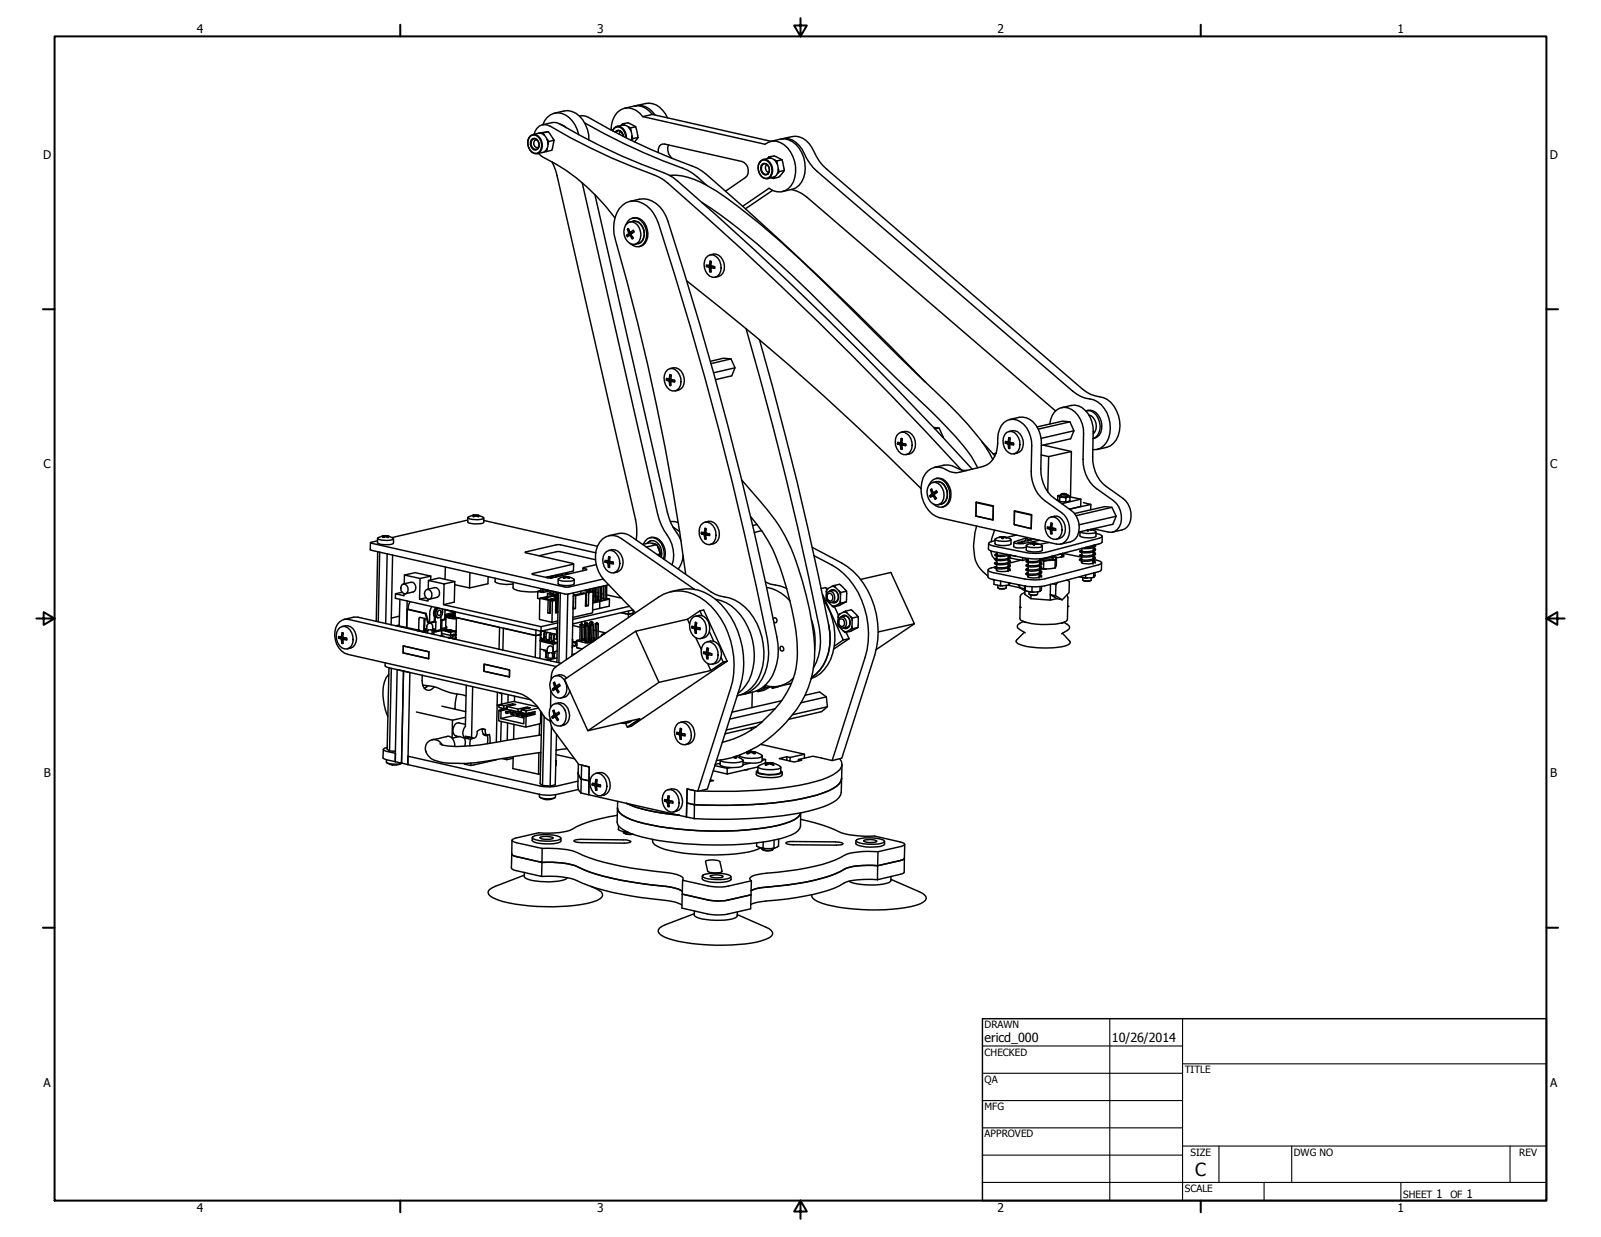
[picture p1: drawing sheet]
<svg xmlns="http://www.w3.org/2000/svg" width="559mm" height="432mm" viewBox="0 0 559 432" stroke-linecap="round" stroke-linejoin="round" font-family="sans-serif">
<defs><g id="words">
<text font-size="6.3" x="417.2" y="410.6">C</text>
<g font-size="4.4">
<text x="343.7" y="363.7">ericd_000</text>
<text x="388.1" y="363.7">10/26/2014</text>
</g>
<g font-size="4.2">
<text x="68.7" y="11.7">4</text>
<text x="208.4" y="11.7">3</text>
<text x="348.1" y="11.7">2</text>
<text x="487.8" y="11.7">1</text>
<text x="15.1" y="55.5">D</text>
<text x="540.9" y="55.5">D</text>
<text x="15.2" y="163.4">C</text>
<text x="541" y="163.4">C</text>
<text x="15.3" y="271.4">B</text>
<text x="541.1" y="271.4">B</text>
<text x="15.2" y="379.3">A</text>
<text x="541" y="379.3">A</text>
<text x="501.3" y="418.3">1</text>
<text x="511.8" y="418.3">1</text>
<text x="68.7" y="423.2">4</text>
<text x="208.4" y="423.2">3</text>
<text x="348.1" y="423.2">2</text>
<text x="487.8" y="423.2">1</text>
</g>
<g font-size="3.5">
<text x="343.7" y="358.9">DRAWN</text>
<text x="343.7" y="368.5">CHECKED</text>
<text x="413.5" y="374.6">TITLE</text>
<text x="343.7" y="378">QA</text>
<text x="343.7" y="387.5">MFG</text>
<text x="343.7" y="397.1">APPROVED</text>
<text x="415.5" y="403.4">SIZE</text>
<text x="451.6" y="403.4">DWG NO</text>
<text x="530.3" y="403.4">REV</text>
<text x="413.5" y="416.1">SCALE</text>
<text x="489.7" y="418.3">SHEET</text>
<text x="506.2" y="418.3">OF</text>
</g>
</g></defs>
<!-- layer: Visible (ANSI) -->
<g fill="none" stroke="#000" stroke-width=".51">
<path d="M193.5 39.5l3.4-.8a7.1 7.1 0 0 1 7.4 4.8l1.2 3.6v1.9M218 37.8l3.4-.8a6.2 6.2 0 0 1 6.3 2.9M221.7 37a6.5 6.5 0 0 1 7 3.1M222 36.9a7.7 7.7 0 0 1 8.2 .5l2 2.3 .8 1.4M227.7 39.9l41.5 9.4M227.7 39.9l-3.4 .8M185.2 47.4a2.83 2.83 0 0 1 3.8 3.1 2.25 2.25 0 0 1-1.2 2.8 2.25 2.25 0 0 1-2.9-1 3.9 3.9 0 0 1 .3-4.9zM185.2 47.3a2.8 2.8 0 0 1 4 2.7 2.56 2.56 0 0 1-.3 2.7 2.56 2.56 0 0 1-2.6 .8 4.1 4.1 0 0 1-1.1-6.2zM185.4 48.8l.5-.4a2.11 2.11 0 0 1 2.2 1.5 2.11 2.11 0 0 1-1.1 2.5 2.37 2.37 0 0 1-1.6-3.6zM185.7 48.9l.5-.4a1.97 1.97 0 0 1 1.9 1.4 1.97 1.97 0 0 1-.8 2.2 2.05 2.05 0 0 1-1.6-3.2zM186 47l2-.5a3.6 3.6 0 0 1 3.2 2.8 3.6 3.6 0 0 1-1.7 3.9l-2 .5M186.4 46.9a3.7 3.7 0 0 1 5.6-2.9 222.2 222.2 0 0 0 37.9 17.8l1.7 .9a1228.5 1228.5 0 0 1 104 101.4"/>
<path d="M187.5 48.9l-.5-.1a1.46 1.46 0 0 0-.7 1.6 1.46 1.46 0 0 0 1.3 1.2l.5-.4M188 53.5l.8 .9a69.6 69.6 0 0 1 25.8 21.7M188.7 46.5h.2M188.9 46.5l1 .5M189.3 43.6a6.7 6.7 0 0 1 6-.4 222.2 222.2 0 0 0 38 17.8l1.6 1a1236.6 1236.6 0 0 1 104.5 101.8M189.5 43.5a5.4 5.4 0 0 1 9.1-2.5 11 11 0 0 1 3.4 6M189.5 46.4l.4 .6M189.5 46.4l-.6 .1M189.9 47l.1 .2M190.1 53h-.1M190.8 52.9l-.7 .1M190.9 52.1l-.8 .9"/>
<path d="M190.9 52.1l-.1 .8M190.9 51.9v.2M190.9 48.6l.2 .2M191.1 48.8l.2 1.4M191.1 48.8l.4 .6M191.3 50.2v.2M191.3 46l2.1 3M191.3 46l-1.8 .4M191.3 46l-3.1 .5M191.5 49.4l-.2 .8M192.7 56.5l1.7 4.8 27.4 120a20.8 20.8 0 0 1 .3 7.2M193.4 49l-1.9 .4"/>
<path d="M193.4 49l-.8 3.5-1.8 .4M195.5 43.4l1.5 .6 .6 .6M202.3 40.6a3.5 3.5 0 0 1 3.1 .4 227.6 227.6 0 0 0 37.9 17.7l1.7 1a1127.2 1127.2 0 0 1 78.1 73.8M204.1 42.9a227.9 227.9 0 0 0 35.9 16.5l3.3 2.3 3.4 3M214.7 46.1a1.42 1.42 0 0 1 1.5-.6 1.42 1.42 0 0 1 1.1 1.2l.2 .9a1.49 1.49 0 0 0-.8-1.8 1.49 1.49 0 0 0-1.8 .4M215.3 44.1l2-.4a3.7 3.7 0 0 1 3 5.3l.1-.1M216.7 45.9l-.4 .3-.2 .7M216.9 43.8h.1M217.3 43.2a4.5 4.5 0 0 1 4.6 1.1M217.3 43.2l.5 .4M217.3 43.2l-.4 .6M217.8 43.6l-.9 .2"/>
<path d="M217.8 43.6h.2M218.4 48a3.1 3.1 0 0 0-3.5-3.6l-1.1 1.3a2.11 2.11 0 0 1 1.8-1.6 2.11 2.11 0 0 1 2.1 1.1l.9 1.9v1M219.3 44.3l.2 .1M219.5 44.4l.7 1.1M219.5 44.4l.6 .2M220.1 44.6l.1 .9M220.2 45.5v.2M220.6 47.4l.3 1M220.7 47.6l-.3 1.3M220.9 48.4l-.5 .5M221.9 44.3l.8 3.7M221.9 44.3l-1.8 .3"/>
<path d="M222.7 48l-1.2 1.5M222.7 48l-1.8 .4M224.3 40.7l42.7 9.7a5.5 5.5 0 0 1 7.9 1.2 11.2 11.2 0 0 1 1.2 13.2 5.2 5.2 0 0 1-7.7 .9l-9.2 6.3M224.3 40.7a5.8 5.8 0 0 0-8.8-1.5 8.9 8.9 0 0 0-2.2 6.2M229.7 53.3a2.26 2.26 0 0 1 2.3-3l27 6.1a3.4 3.4 0 0 1 1.2 5.6l-7 4.7M233.4 50.5a4.3 4.3 0 0 0 1.2 4.8M265.3 56.5a1.91 1.91 0 0 1 3.1 .1 3.7 3.7 0 0 1-.3 5.5 3.1 3.1 0 0 1-3.5-3.7l.2-1.1zM265.6 56.1a2.4 2.4 0 0 1 3.7 1.6 3.2 3.2 0 0 1-1.8 4.7 3.9 3.9 0 0 1-1.9-6.3zM266.1 57.5l.5-.3a1.95 1.95 0 0 1 1.9 1.4 1.95 1.95 0 0 1-.8 2.2 2.02 2.02 0 0 1-1.8-1.1 2.02 2.02 0 0 1 .2-2.2zM266.1 57.2a1.99 1.99 0 0 1 2.1 .6 1.99 1.99 0 0 1 .3 2.2 1.28 1.28 0 0 1-2.1 .8 2.5 2.5 0 0 1-.3-3.6zM266.4 55.7l2-.5a3.6 3.6 0 0 1 2.9 5.4l-.9 1.1-2.5 .7M267.8 57.5a1.5 1.5 0 0 0-.6 1.5 1.5 1.5 0 0 0 1.2 1.1"/>
<path d="M267.8 55.3h.1M268.4 54.8a4.6 4.6 0 0 1 4.5 1M268.4 54.8l.5 .3M268.4 54.8l-.5 .5M268.9 55.1l-1 .2M268.9 55.1l.1 .1M269 49.3l3.4-.7a7.2 7.2 0 0 1 7.4 4.7 10.7 10.7 0 0 1-1 11.5l-1.1 .9-4.7 1.2M270.3 55.8l.2 .1M270.5 55.9l.7 1.1M270.5 55.9l.6 .3M271.1 56.2l.1 .8M271.2 57l.1 .2"/>
<path d="M271.7 58.9l.2 1M271.7 59.2l-.2 1.3M271.9 59.9l-.4 .6M272.7 48.5a6.5 6.5 0 0 1 7.3 3.6 21.4 21.4 0 0 0 5.2 7.7l89.3 76.8a12.5 12.5 0 0 0 7.3 3 10.9 10.9 0 0 1 4.4 14.8 4.9 4.9 0 0 1-4.8 2.6M272.9 55.8l.8 3.7M272.9 55.8l-1.8 .4M273 48.5a7.7 7.7 0 0 1 8.3 .5 14.9 14.9 0 0 1 3.7 5.7l1 1.6 2.5 2.8 89.3 76.7a12.5 12.5 0 0 0 7.3 3 10.2 10.2 0 0 1 5.8 9.9 7.7 7.7 0 0 1-8 8.2M273.7 59.5a4.5 4.5 0 0 1-3.7 2.8M273.7 59.5l-1.8 .4M203.2 63.8l26.4 115.7a24.5 24.5 0 0 0 4.2 8.8 11.7 11.7 0 0 1 .8 8.9M207.6 67.9l25.3 110.9a20.3 20.3 0 0 0 4.1 8.5l.7 1.4M218.5 78.4a3.2 3.2 0 0 1 2.8-2.4 3.2 3.2 0 0 1 3.2 1.9 5.8 5.8 0 0 1-.6 7.8 3.1 3.1 0 0 1-3.9-.6"/>
<path d="M219 77.9a3.1 3.1 0 0 1 4.5 2.8 3.1 3.1 0 0 1-2.8 4.6 4.5 4.5 0 0 1-1.7-7.4zM219.8 77.5a3.5 3.5 0 0 1 4.9 3 3.5 3.5 0 0 1-3.1 4.8M219.9 70.3a8.9 8.9 0 0 1 9.1 .8 12.2 12.2 0 0 1 4.1 6.1 1286.5 1286.5 0 0 1 38.4 147.5 16.8 16.8 0 0 1-5.7 15.5l-1.6 .9-5 1.3M220.8 76.1a3.9 3.9 0 0 1 4.8 2.8 5.5 5.5 0 0 1-1.2 6.7l-1.3 .5M221 77.2a4.1 4.1 0 0 1 3.7 5.7l-.4 1-.7 .7-.8 .4M233.7 61.2a22.6 22.6 0 0 1 12.6 3.3 124 124 0 0 1 18.7 13.5 423 423 0 0 1 28.1 25.9l27.4 27.1a178.8 178.8 0 0 1 22 22.8l4 6.6M245 70.7l6.5 4.4a275.9 275.9 0 0 1 31.1 26.9l24 23.9 21.2 20.5a70.2 70.2 0 0 1 12.4 14.9l1 2M269.6 66.5l-9.4 6.4M270.3 61.8l-.9 .2 .6 .3M270.3 61.8l-.3 .5M270.4 61.7l-.1 .1M271.5 60.5l-.2 .1"/>
<path d="M276.3 66.2l3.5 1.3 1.7 1.2 86.9 74.7M219 80l.3-.2 .6 1.4 1.1-.8 .3 .6-1.1 .7 .8 1.4-.3 .3-.9-1.4-.9 .7-.2-.5 .8-.7zM219 80l.5 .3M219.9 81.2h1M220.2 81.9l-.4 .1M220.4 81.6l-1.7 .6M220.8 81.3l-1.3 .2M220.9 82.9l-.2 .5M221 80.4l.3 .6M222.9 85h.1M239.7 98a873.4 873.4 0 0 1 81.8 72.6M246.4 90a2.71 2.71 0 0 1 2.7-1 2.71 2.71 0 0 1 2.1 2.1 3.9 3.9 0 0 1-1.6 5.7 4.1 4.1 0 0 1-3.7-5.7z"/>
<path d="M247.6 92.7h.5M247.8 89a3.5 3.5 0 0 1 4.9 2.9 3.5 3.5 0 0 1-3.1 4.9M247.8 91.1l.5 .1-.2 1.6 1.3 .3v.6l-1.3-.2 .1 1.5-.5-.1-.1-1.6-1-.3v-.5l1 .2zM247.8 91.1l.4 .4M248.1 94.4l-.4 .5M248.3 92.8l-1.7 .2M248.8 93l-1.2 .3M249 93l-.9 .5M249.4 93.1v.6M260.4 114.7a1289.2 1289.2 0 0 1 25.5 104.2 20 20 0 0 1-2 14.3M265.1 118.7a1186.5 1186.5 0 0 1 24.5 102 16.4 16.4 0 0 1-6.3 15.8M233 129a2.75 2.75 0 0 1 4.2 1.8 3.9 3.9 0 0 1-1.6 5.7 4 4 0 0 1-3.8-4.6l.2-1.2z"/>
<path d="M233.6 132.4h.5M233.8 130.8l.5 .1-.2 1.6 1.4 .2v.6l-1.4-.1 .1 1.4h-.5l-.1-1.6-1-.3v-.6l1 .3zM233.8 130.8l.5 .4M233.9 128.7a3.5 3.5 0 0 1 4.8 2.9 3.4 3.4 0 0 1-3.1 4.9M234.1 134l-.4 .6M234.3 132.5l-1.7 .2M234.8 132.7l-1.2 .3M234.9 132.7l-.8 .5M235.5 132.7v.6M248 126.1l4.6-1.1 2.5 .3 1.4 3.1-1.1 2.8-5.7 1.3M255.1 125.3l-6.9 1.6M256.5 128.4l-7.4 1.7"/>
<path d="M313.1 152a2.7 2.7 0 0 1 2.7-1.1 2.7 2.7 0 0 1 2.1 2.1 4.7 4.7 0 0 1-.8 5.4 2.84 2.84 0 0 1-4.1-1.9 5.1 5.1 0 0 1 .1-4.5zM314.3 154.6h.5M314.5 150.9a3.5 3.5 0 0 1 4.9 3 3.5 3.5 0 0 1-3.1 4.8M314.5 153l.5 .2-.2 1.5 1.4 .3-.1 .6-1.3-.2 .1 1.5-.4-.1-.2-1.5-1.1-.4 .1-.5 1 .2zM314.5 153l.4 .4M314.8 156.3l-.3 .5M315 154.7l-1.8 .2M315.5 154.9l-1.2 .4M315.7 154.9l-.9 .5M316.1 155v.6M325.9 149.2l1.9 .2 1.3 3.3M327.8 149.4l-1.5 .3"/>
<path d="M329 152.5h.2M342.7 154.2l4.6 4.9M347.6 158.2h.1M347.6 158.2l-1 .2M351.3 150.9a2.84 2.84 0 0 1 4.2 1.9 3.9 3.9 0 0 1-1.6 5.6 4 4 0 0 1-3.8-4.5l.2-1.2zM351.9 154.3h.5M352.1 152.8h.5l-.2 1.6 1.4 .3v.6l-1.4-.2 .1 1.5-.5-.1-.1-1.5-1-.3v-.6l1 .2zM352.1 152.8l.5 .4M352.2 150.6a3.5 3.5 0 0 1 4.9 3 3.5 3.5 0 0 1-3.2 4.8M352.4 146.4a7.1 7.1 0 0 1 8.2 .9 10 10 0 0 1 2.9 7.5l-.2 8.9a12.6 12.6 0 0 0 4.7 10.2l5.9 4.3a7.3 7.3 0 0 1 1.5 9.8l-1.8 1.2-3.4 .7M352.4 156l-.4 .5M352.6 154.5l-1.7 .2"/>
<path d="M353.1 154.6l-1.2 .4M353.3 154.6l-.9 .5M353.8 154.7v.6M361.9 149l9-2 2.5 .3 1.4 3.1-1.1 2.8-10.2 2.3M363.4 158.8l2.6 .6M364.2 155.4l9.8 2.2M365.3 155.1l-.2 .5M366 159.4l8-1.8-.4 15.9h-.2M366 159.4l-.3 12.3M366.4 148a5.5 5.5 0 0 1 6.3-5.6 8.9 8.9 0 0 1 5.5 9l-.2 8.9a12.6 12.6 0 0 0 4.7 10.3l5.9 4.2a7.3 7.3 0 0 1 1.4 10l-1 .7-1 .3-6.4-1.2M370.5 142.3l3.3-.8a6.3 6.3 0 0 1 6.8 4.3l.9 3.2-.1 10.5a12.6 12.6 0 0 0 4.7 10.3l5.9 4.2a7.3 7.3 0 0 1 1.5 9.8l-.8 .8-1 .4-3.4 .7M373.4 147.3l-11 2.5"/>
<path d="M374.8 150.4l-11.5 2.6M379.2 143.4a3.9 3.9 0 0 1 4.8 2.6 5.3 5.3 0 0 1-1.2 6.6l-1.3 .5a4.9 4.9 0 0 0 1.8-7.1 3.9 3.9 0 0 0-4.3-2.6M380 144.8a4.1 4.1 0 0 1 1.6 6.6M164.9 179.9h1.9l.3 .1h-.7l.8 .3-.3 .1-.8-.4-.7 .3h-.4l.7-.3zM165.2 179.8v.1M165.7 180l.1 .1M166.1 179.8v.2M166.4 180v.1M166.8 179.9h-1.8l-1.6 .6M166.8 179.9l1.9 .7M259 167.6a117.6 117.6 0 0 1 14 17.7 80.3 80.3 0 0 1 8.4 22.5 64.7 64.7 0 0 1 2.6 24.4 34.5 34.5 0 0 1-9.7 20 38.5 38.5 0 0 1-24.2 13.3M323.9 164.3a5.7 5.7 0 0 1 7.5 .3l2.4 .4 9.4-2.2a7.7 7.7 0 0 0 5-8 8 8 0 0 1 3.2-8 5.5 5.5 0 0 1 6.9 2.6 11.6 11.6 0 0 1 1.8 6.2l-.2 8.9a12.8 12.8 0 0 0 4.7 10.3l5.9 4.1a7.3 7.3 0 0 1 1.4 10.1l-.9 .7-1.1 .3-1.2-.1-40.7-9.2a10.4 10.4 0 0 1-6.2-12.4l.4-1.5z"/>
<path d="M324.3 169.3a3.2 3.2 0 0 1 2.8-2.3 3.2 3.2 0 0 1 3.2 1.8 5.8 5.8 0 0 1-.6 7.9 3 3 0 0 1-3.8-.7M324.8 168.8a2.78 2.78 0 0 1 4.1 1.7 3.9 3.9 0 0 1-1.5 5.7 4 4 0 0 1-3.9-4.5l.6-2.2zM324.8 170.9l.4-.3 .5 1.4 1.1-.7 .3 .5-1.2 .9 .9 1.3-.3 .3-.9-1.3-.8 .6-.3-.5 .7-.8zM324.8 170.9l.5 .3M325.6 168.4a3.5 3.5 0 0 1 4.9 3 3.5 3.5 0 0 1-3.1 4.8M325.7 172l1 .1M326 172.7l-.4 .3M326.1 163.1a8.7 8.7 0 0 1 8.8 .7l1.3 .4h1.3M326.2 172.5l-1.7 .6M326.6 167.1a3.9 3.9 0 0 1 4.7 2.8 5.5 5.5 0 0 1-1.1 6.6l-1.3 .5M326.6 172.2l-1.4 .1M326.6 173.7l-.1 .6"/>
<path d="M326.8 171.3l.3 .6M326.9 168.1h-.1a3.9 3.9 0 0 1 3.9 4.5 3.2 3.2 0 0 1-2.1 3.4M328.7 175.9h.1M340.7 175.5l6 1.3-.1 4.7-6-1.4zM340.7 175.3l6 1.3-.1 4.9-6-1.4zM354.1 178.3l5.9 1.3-.1 4.9-5.9-1.4zM354.1 178.5l5.9 1.3-.1 4.7-5.9-1.4zM369.2 174.5l-.4 .1M369.2 173.1v1.5l.7 .5M369.2 173.1h.1M369.3 173.1l.5 .3M369.4 173l-.2 .1"/>
<path d="M369.4 173l-.1 .1M369.8 173.4l.1 .1M369.8 173.4l.5 .1M369.9 173.5h.4M369.9 173.5v1.6M370.3 173.5l1.4 .2M370.3 173v.3l1 .2 1.1-.1 .2-.2-.2-.2M370.3 172.6v.7M370.3 172.8l-.9 .2M370.7 172.4l1.3 .1zM370.8 172.3l-.5 .3 1.3 .2 .8-.1-.4-.4M371.7 173.7h.3"/>
<path d="M372 173.7v1.5M372.3 173.6l-.3 .1M372.3 173.6l-.6 .1M372.4 172.6v.8M372.4 172.8h.1M372.4 172.8l.5 .1M372.9 172.9l.4 .3M373.2 173.4l-.9 .2M373.3 173.2l.1 .2M373.3 173.2l-.1 .2M373.4 173.4v1.4a5.1 5.1 0 0 1-3.5 .3M373.4 173.4h-.2"/>
<path d="M373.6 173.5l3.7 .7-.1 2.6-3.9 .9 7.4-1.6-2.6-.6M375 179.3l10.6-2.5 2.5 .3 1.5 3.1-1.2 2.8-11.9 2.7M377.3 174.2l-6.7 1.6M380.7 176.1v1.8M388.1 177.1l-12.6 2.9M129.3 189.4l-.1 2.5 .4 .2 67.5 15.2h1.4l14-3.1M131.8 188.8l-2.3 .5-.2 .2 67.9 15.4h1.4l12-2.8M131.8 188v1.4a6.2 6.2 0 0 0 5.6 .1v-1.4M131.8 192.6l-.5 24.3M132 187.7l-.2 .3a6.8 6.8 0 0 0 5.6 .1l-.2-.3M132.5 192.7l-.5 24.3M133.4 187.1h1.9l.3 .1h-.7l.8 .3-.3 .1-.8-.3-.7 .3-.4-.1 .7-.3z"/>
<path d="M133.7 187.1h.1M134.2 187.2l.1 .2M134.6 187.1v.2M134.9 187.2v.2M135.1 193.3l-.5 24.4M135.3 187.1l-1.8 .1-1.6 .6M135.3 187.1l1.9 .8M137 193.7l-.5 24.4M155.4 197.9l-.1 4.3M163.3 180.7v1.5a6.2 6.2 0 0 0 5.5 .1v-1.5M163.3 181.5l-26.5 6.1M163.4 180.5l-.1 .2a6.8 6.8 0 0 0 5.5 .1l-.1-.2"/>
<path d="M164 199.8l-.1 5.4M168.8 181.7l39.7 9M188.2 194l6.9-1.5 12.7 2.9M200.2 196.8l-.1 2.5-9.6 2.2M203.5 198.3v.9M208 193l-12.9-2.9-11.8 2.6 16.9 4.1-14.5 3.5 .2 .2 5.2 1.2M208.1 197.1l-4.6 1.1 1.4 .6-.3 .1-12.1 2.8M211 193.2a2.41 2.41 0 0 1 4.1 .1 4.5 4.5 0 0 1-.1 6.3 3.2 3.2 0 0 1-4.5-3l-.1-1.2zM211.2 195.6l1 .2 .3-1.5 .4 .1-.2 1.6 1.4 .2v.6l-1.4-.1 .1 1.4h-.5l-.1-1.6-1-.3zM212.2 195.8l.5 .1M212.5 187a7.8 7.8 0 0 1 7.8 .3l27.8 19.3a13.9 13.9 0 0 0 6.5 2.1 18.4 18.4 0 0 1 11.3 13.7 18.8 18.8 0 0 1-3.5 17.6 9.6 9.6 0 0 1-5.1 2.9M212.5 192.2a3.5 3.5 0 0 1 4.9 2.9 3.5 3.5 0 0 1-3.2 4.9"/>
<path d="M212.5 194.3l.4 .4M212.7 197.5l-.4 .6M212.9 196l-1.7 .2M213.4 196.1l-1.2 .4M213.6 196.2l-.9 .5M214.1 196.2v.6M224.3 190.1l2.5-.6 2.5 .6 1.2 3.3-1.1 .2M224.6 189.9a3.3 3.3 0 0 1 3-2.3 3.3 3.3 0 0 1 3.2 2.1 6.7 6.7 0 0 1 .8 5.4M225.8 189.7a2.44 2.44 0 0 1 4.1 .3 5.6 5.6 0 0 1 .9 4.6M226.9 187.7a3.9 3.9 0 0 1 4.7 2.7 6.7 6.7 0 0 1 .3 4.9M227.2 188.8l-1.3 .9M227.6 189.7l1.3 .4"/>
<path d="M227.7 189.7l.9 .2M229.3 190.1l-3.7 .8M229.4 190.4l.6 .8 .4 2M229.6 190.8l.7 1.9M230.2 193.9l-.1 .2M230.4 193.5l-.1 .7M230.5 193.4l-.4 .7M234 182.1l2.7 .3M234.9 184l2.3 1.5M238.4 194a9.5 9.5 0 0 1-1.7 4.7M244.6 183.3a2.75 2.75 0 0 1 2.8-.9 2.75 2.75 0 0 1 2 2 4 4 0 0 1-1.6 5.7 4.3 4.3 0 0 1-3.6-5.8zM245.8 186h.5"/>
<path d="M246.1 182.3a3.5 3.5 0 0 1 4.9 2.9 3.5 3.5 0 0 1-3.2 4.9M246.1 184.4l.4 .1-.2 1.6 1.3 .3v.5l-1.3-.1 .1 1.5-.4-.1-.2-1.5-1-.4v-.6l1 .3zM246.1 184.4l.3 .4M246.4 187.7l-.4 .5M246.5 186.1l-1.7 .2M247 186.2l-1.2 .5M247.2 186.3l-.9 .5M247.6 186.4v.5M262 180.3a56 56 0 0 1 12.6 25.2l.9 3.6a63.4 63.4 0 0 1 2.6 22.5 31 31 0 0 1-10.8 19.1 30.8 30.8 0 0 1-15.2 8.4M264.2 183.1l-1.5 .4M265.9 185.2l-2.6 .7M283.5 191.1l10.2 5.4a27.8 27.8 0 0 1 12.8 23.8l-.1 3-1.1 5.4-11.5 36-3.4 .8"/>
<path d="M284.2 194a29.8 29.8 0 0 1 12.2 8.2 30.1 30.1 0 0 1 5.5 27.3l-11.5 36-6.6-1.5-5.1 1.1 1.1 .3-2.6 .6-5.2-1.2 2.6-.6 1.2 .2M340.9 183.6a19.5 19.5 0 0 0 0 13.1 12.9 12.9 0 0 0 3.9 4.4M345.8 192.3l.5 1.6 .9 1.2M347.2 185l-1.3 4.1M347.3 188.3v1.4a6.2 6.2 0 0 0 5.6 .2v-1.5M347.5 195.5l.4 .3M347.8 198.1h.1M347.9 198.9l-.2 .2 .9 .4 3.1-.2M347.9 197.9l-.4 .1M347.9 198.6v.5M347.9 198.1h-.3M347.9 193.7h.1"/>
<path d="M347.9 194.9l-.4 .2M347.9 195.6l-.1 1.1M347.9 197.1v1M347.9 196.6l-.2 .1M347.9 195.1l-.2 .1M348 193.5l-.5 .1 2.3 .2 1.8-.3M348 193.3l-.8 .3a2.05 2.05 0 0 0 2.2 .6l3-.5M348 192.8v.9M348 194.2l-.1 1M348 193.7h-.3M348.8 187.5l1.3-.2 1.4 .4-1.2-.1-.2 .4h-.5l.2-.5zM348.8 187.5l.1 .1"/>
<path d="M349.8 187.5l.1 .5M349.9 187.4v.6M350 187.4l-1.6 .2-1.1 .7a7.4 7.4 0 0 0 5.4 .3v-.4M350.1 187.3v.7M350.4 187.5v.1M350.5 187.4l2.2 .8M351.5 187.7l-.2 .1M351.7 199.5h.2M351.9 198.2l-.1 1.1 .1-.4M351.9 198.4l.3 .6-.5 .3M351.9 197.1l.4 .4-.4-.3M351.9 195.6l.4 .4-.4-.3"/>
<path d="M351.9 195.5l.4 .6a7.4 7.4 0 0 1-4.8 .4l.4-.1M351.9 196.9l.3 .6a7.3 7.3 0 0 1-4.8 .5M351.9 198.2l.7 .4v.7M351.9 195.3v1M351.9 196.8v1M351.9 194.6l.3 .1M352 194.2l.4 .4M352 194l.3 .6a7.3 7.3 0 0 1-4.8 .5M352 194.2l.4 .3M352 195.3l.7 .5a1.1 1.1 0 0 1-1.3 1.1l-3 .2a1.04 1.04 0 0 1-1.3-.5l.8-.4M352 196.7l.6 .6a1.1 1.1 0 0 1-1.3 1.1 5.6 5.6 0 0 1-4.2-.3l.8-.4M352 193.9l-.1 1"/>
<path d="M352 193.8l.7 .6a1.1 1.1 0 0 1-1.3 1.1l-2.9 .1a1.04 1.04 0 0 1-1.3-.5l.7-.3M352.2 198.9l-.3-.3 .3 .3M352.2 193.7l2.4 .4M352.7 194.8l4.2 .8M353.9 189.4l-.1 1.4 .6 .3 2.2 .2 1.6-.3M354.8 186.8l-3.3 .8M355.3 189.4h1.2zM356.4 195.5l-4.2 1.1M356.5 189h1.2zM356.9 194.6v1M357.8 188.7l.6-.9 .6 1M357.8 188.7l.3 .1 .8-.1"/>
<path d="M358.2 190.4v1.6a6.2 6.2 0 0 0 5.6 .1v-1.5M358.6 187.6l-4.5 1.5-.2 .4 1.1 .2h2.3l5.5-1.1M358.6 197.4h.2M358.6 195.9h.3M358.8 197.4h.1M358.8 197.8v1.1l-.2-.1M358.8 199.3l-.1 1M358.9 194.9l-.1 1.1M358.9 196.3l-.1 1.1M358.9 195.1l-2 .5M359 188.4h1.2zM359.7 189.7l1.3-.2 1.4 .4-1.1-.1-.2 .4h-.5l.1-.5z"/>
<path d="M359.7 189.7l.1 .1M360.3 188l.8 .2M360.7 189.7l.1 .5M360.8 189.6l.1 .6M361 190.2v-.7l-.6 .1-1.5 .4-.7 .4a7.1 7.1 0 0 0 5.5 .4v-.4M361.3 189.7v.1M361.4 189.6l2.2 .8M362.4 189.9l-.1 .1M362.8 199.3l.4 .4M362.8 197.7l.4 .6a7.3 7.3 0 0 1-4.8 .5l.4-.2M362.8 199.1l.4 .7M362.8 199.4l.4 .2"/>
<path d="M362.8 197.5v1.1M362.8 199v1M362.8 198.4l.2 .1M362.9 196.4l.4 .4M362.9 196.2l.4 .6a7.4 7.4 0 0 1-4.8 .5l.3-.1M362.9 196.5l.4 .2M362.9 197.5l.7 .6a1.1 1.1 0 0 1-1.3 1l-2.2 .3-2-.4v-.3l.7-.3M362.9 198.9l.7 .6a1.21 1.21 0 0 1-1.3 1.1l-3 .2a1.04 1.04 0 0 1-1.3-.5l.8-.4M362.9 195.1v.5M362.9 196.1l-.1 1M362.9 195.5l.2 .1M363 196l.7 .6a1.21 1.21 0 0 1-1.4 1.1l-2.9 .2a1.04 1.04 0 0 1-1.3-.5l.8-.4"/>
<path d="M363 195.1l.3 .2h-.4M363.1 195.1l.2 .2M363.2 198.2l-.4-.3 .5 .3M363.2 199.8a7.4 7.4 0 0 1-4.8 .4l.4-.1M363.3 195v.2a5.6 5.6 0 0 1-4.8 .7l.4-.2M363.6 195l.1 .3a4.4 4.4 0 0 1-4 1.1l-1.1-.1-.5-.3 .1-.3 .7-.2M364.2 198.6h-.7h1.6M364.2 198.6h.9M364.3 195.9l-.1 2.7M365.2 195.7l-1.6-.1 .7 .3M365.2 195.7l-.9 .2M366.1 180.8a3.2 3.2 0 0 1 4.5 3 3.1 3.1 0 0 1-2.9 4.4 4.6 4.6 0 0 1-1.6-7.4z"/>
<path d="M366.2 189.4l-3.2 .6M366.6 184.1h.5M366.8 180.5a3.5 3.5 0 0 1 4.9 3 3.5 3.5 0 0 1-3.1 4.8M366.8 182.6l.5 .1-.2 1.6 1.3 .2v.7l-1.3-.2 .1 1.4-.5-.1-.1-1.5-1-.3v-.6l1 .2zM366.8 182.6l.4 .4M367.1 194.2v.4l-.4 .1-2.3 .2M367.1 185.9l-.4 .4M367.2 194.2l.8 .1M367.2 194.5l.5 .4-.4 .3-3.6 .2M367.2 194.4v.8M367.3 184.3l-1.7 .2M367.4 195.5l.9 .1"/>
<path d="M367.4 195.5l-2.2 .2M367.8 184.4l-1.2 .4M368 194.3l.6 .4M368 184.5l-.9 .5M368 194.3l.7 .3M368.2 198.2l-3.1 .4M368.3 195.6l-.1 2.6M368.4 195.3l-1 .2M368.4 184.5v.7M368.4 195.3l-.1 .3M368.6 194.7l-.2 .6M368.7 194.6v2.7l-.5 .9"/>
<path d="M368.7 194.6l-.1 .1M369.3 193.6l1.6-.4 6.7 1.3M370.4 194.4l-1.7 .2M370.4 194.4l.2 .2M370.4 194.4v.2M370.6 194.1l-.1 .3 .5-.3M370.6 193.5l.4 .6M370.6 193.3v1M370.6 193.3l.7 .4-.1 .7M371 194l-.4-.3 .4 .4M376.9 185.7v1.4a6.8 6.8 0 0 0 5.6 .1v-1.5M377.3 193.9h.1"/>
<path d="M377.4 195.4h.1M377.5 196.2l.2 .3 .6 .2h3M377.5 195.1l-.4 .2M377.5 195.8v.7M377.5 195.3l-.2 .1M377.6 192.2l-.4 .2M377.6 192.1l-.8 .4a5.3 5.3 0 0 0 4.8 .1l.7-.6 .1-.4-.7-.5-.1 1.1M377.6 192.9v1.1M377.6 194.4l-.1 1.1M377.6 192.4l-.2 .1M377.6 191.5l-.1 1M379.5 185v.2"/>
<path d="M379.7 185v.3M379.9 185l-.1 .3-.5-.2M380.6 184.8l.5 .2-.9-.1M380.7 184.8l1.8 .9a6.6 6.6 0 0 1-5.5-.1M381.1 185v.1M381.3 196.7l.3 .1M381.3 196.7v.1M381.5 196.3l-.1 .3 .5-.3M381.5 195.9l.4 .3M381.5 195.7l.4 .3v.3M381.5 195.5v1M381.6 194.4l.4 .4"/>
<path d="M381.6 193l.4 .3M381.6 192.8l.4 .2v.4a7 7 0 0 1-4.9 .5l.5-.2M381.6 194.2l.3 .6a6.9 6.9 0 0 1-4.8 .5M381.6 195.5a.76 .76 0 0 1 .6 1.1M381.6 192.6v1M381.6 194.1l-.1 1M381.6 191.5l.4 .3M381.6 191.3l.4 .6a7.1 7.1 0 0 1-4.9 .5M381.6 192.6l.7 .5a1.1 1.1 0 0 1-1.2 1.1 5 5 0 0 1-4.4-.3l.9-.4M381.6 194.1l.7 .5a1.1 1.1 0 0 1-1.3 1 4.9 4.9 0 0 1-4.3-.2l.8-.4M381.6 190.4v.3M381.8 195.4l2.4 .6 .3 .3-.1 .4-1 .5-18.7 4.9-2.1 .3-5-.3-10.9-2.2-1.8-.8 .3-.6 1.9-.5"/>
<path d="M382 190.2v.2M382 190.4a5.6 5.6 0 0 1-3.3 .7M382.1 190.2l-.1 .2M382.2 199.9v1l-.5 .6M382.4 190.2l.1 .2a1.62 1.62 0 0 1-1.8 1l-3.2 .1M382.5 186.2l1.9 .6 .3 .6-1.1 .5-18.7 4.9-2.1 .3-4.9-.3-11-2.2-1.8-.7 .3-.7 1.9-.5M384.5 196.5l-.1 2.4-.5 .5-19.3 5.1-3.3 .4-2.6-.2-12.1-2.4a2 2 0 0 1-1.8-.9l.1-2.5M384.7 187.2v2l-.5 .5-19.3 5.1-2.1 .3-5-.3-11.7-2.4-1.1-.8 .1-1.9M389.6 180.2l-13 3M118.6 219.1a3.2 3.2 0 0 1 4.5 3 3.6 3.6 0 0 1-1.9 4.4 4 4 0 0 1-3.9-4.6l.2-1.2zM119.4 218.7a3.5 3.5 0 0 1 4.9 3 3.5 3.5 0 0 1-3.1 4.8M120.1 216.2l3.3-.7h1.6l70.8 16"/>
<path d="M139.3 218.2l-1.2 .2M139.4 215.1l-2.8 .7M139.4 218.5l-.5 .1M139.6 209.2l-.3 9.3 6.6 1.4M140.3 206.8l-2.3 .5M140.4 204a1.74 1.74 0 0 1 2 1.2 1.74 1.74 0 0 1-1 2.1 1.97 1.97 0 0 1-1-3.3zM140.8 203.8l2.6-.5a1.79 1.79 0 0 1 1.7 1.4 1.79 1.79 0 0 1-.9 1.9l-2.7 .7M140.8 218.8l-.6 .1M141 207.3v.7l-3-.7v1.6l50.8 11.4 5.8-1.3M141.1 203.8l.1-3.1 5.4 1.2-.2 7.3 3 .6v-.6M141.2 200.7l3.7-.8 5.5 1.2M142.1 212.7l6.6 1.4"/>
<path d="M142.1 209.7l-.2 9.4M143.1 210l-.6 1.7-.1 1M146.1 219.9l-.6 .1M146.3 215.7l.3-.2 1.7 .4-.2 4.5-2-.4zM146.6 201.9l3.8-.8-.1 1.3M148.3 215.9l-.3 .6-.1 4M148.5 214.2l.2-.1 .8 3.1M148.7 219.5l-.2 1.3M148.7 208.7l-2.3 .5M148.7 219.5h.1M148.7 205.9a1.7 1.7 0 0 1 2 1.2 1.7 1.7 0 0 1-1 2.1 1.93 1.93 0 0 1-1-3.3zM148.8 219.7l-.1 1.2"/>
<path d="M149 218.5v1.1l-.3-.1M149 218.5a.98 .98 0 0 1 1-.9 .98 .98 0 0 1 1 1v1M149.1 205.7l2.7-.6a1.84 1.84 0 0 1 1.6 1.4 1.84 1.84 0 0 1-.9 2l-2.6 .7M149.5 205.7v-3.1l5.5 1.2-.2 7.3 34 7.7M149.5 202.6l3.8-.9 5.4 1.3M149.7 219.9l-.4 .2-.1 .9M149.8 219.8l-.3 .1M150.2 217.6l1.9-.6-.1 3.3M150.2 217.5l-1-.3-.7-3-6.4-1.5-.1 6.4M150.2 219.8l.4 .1M150.4 219.9l.4 .2v1.2M150.7 211.7a8.9 8.9 0 0 0-.8 5.6"/>
<path d="M151 219.6l.4 .2v1.6M151.3 219.7v1.7M151.6 215.3h.3M151.6 215.3v1.6M151.9 215.3v1.7M152.1 217l-2.9 .2M152.2 212a2.69 2.69 0 0 0-.6 3.3M152.5 212.1a2.82 2.82 0 0 0-.6 3.2M152.8 212.2a2.06 2.06 0 0 0-.2 3.4h.3M153.2 212.2a2.11 2.11 0 0 0-.3 3.4 2.13 2.13 0 0 0 1.3-3.1M153.2 213l.3-.1a1.1 1.1 0 0 1 .5 1.1 1.1 1.1 0 0 1-.9 .9 1.13 1.13 0 0 1 .1-1.9zM153.8 219.8h.3"/>
<path d="M153.8 219.8l-1.8 .4M153.9 216.5l.3 .1M153.9 215.3l-.1 4.5M154 220l-1.8 .5M154.1 219.5l1.3 .3M155 203.8l3.7-.8-.1 7.2-3.8 .9M155.3 216h.3M155.3 212.7v3.4l-1.4 .3M155.4 212.8l1.8 .4M155.6 219.3l.1 .4M155.6 219.1l-1.5 .4-.1 1.1 .2 .1M155.6 216.3l-1.4 .3v2.8"/>
<path d="M155.6 215.4l-.3 .1M155.8 218.8l-.3 .7M155.9 215.2l1.5 .6 1.9 .2-1.1-.1a2.74 2.74 0 0 1-2.3-.7l.2-.2 3.2 .7M156 220h.7M156 220l.3 .1M156.5 215l1.4 .1M156.7 220h.1M156.8 220h-.7l.3 .1M157.2 214.9l-.5 .1M157.2 214.9l-.5 .1h.8M157.2 214.9h.1M157.2 214.8l.2 .1"/>
<path d="M157.3 214.9l-.8 .1 1.2 .1M157.4 214.8l.7 .3M157.4 214.9l-.2-.1 1.4 .1-.5 .2M157.4 214.8l.1 .1M157.4 214.9h.1M157.4 213.2h.1M157.5 213.2l-.3 .1M157.5 213.2l1.4 .4-.1 1.9M157.5 215l.2 .1M157.7 215.1v.1M157.9 215.2l.8 .2M157.9 215.1h.1"/>
<path d="M158.1 215.3l.4 .1M158.2 215.5l-.3-.3 .4 .3M158.2 215.1h.5M158.3 215.5h.5zM158.6 214.9l-.5 .2M158.7 215.1l-.5 .1M158.8 214.6a3.3 3.3 0 0 0-3.2 .9v2.9l.4 .5M158.8 215.5l28.2 6.4 1.6-.4 .1-1.2M158.9 214.1l-3.6 .8M158.9 213.7l-3.6 .8M159.1 215.6h.2zM159.1 215.5l.1 .1"/>
<path d="M170.4 201.3l-.1 2.5-6.4 1.4-5.2-1.1M172.8 201.9v1.1a8.1 8.1 0 0 0 6.3 .9M179.1 203.3v1.8a3.1 3.1 0 0 0 2.8 1.3l5.8 .2M187.1 219.9l-.1 2 1.6-.4-.1 8.2-.2 .1M187.7 206.4l-.1 2.5 .8 .2M188.4 208.9l-.1 7.3 4.4 1 .1-7.4M188.7 206.1l-.9 .4a5.3 5.3 0 0 0 4.3-.3M188.7 205.4v1h1.1v-.7M188.8 218.8v1.5M189.3 205.5v1.1M190.2 205.8l-.4 .1M190.4 205.8v.3h1.1"/>
<path d="M191 205.9v.3M191.1 201.4v.3M191.1 207.2v1M191.1 201.7h1.4M191.3 209.5l-.1 4.4 .8 .2 .1-4.4M191.6 201.3v.4M191.9 213.8l-.7 .1M192 209.3v4.5M192.1 206.9l-.9 .4a4.6 4.6 0 0 0 3.7-.2M192.1 206.2v1h1.1v-.8M192.1 209.7l1.1-.3 .8 .1zM192.2 201.2v.6"/>
<path d="M192.2 201.7h.1M192.2 201.7h.3M192.3 209h.7M192.6 209.5v-.4l-.3-.1-.1 .6M192.6 209.1l.4-.1v.4M192.7 201.4h.1M192.7 206.3v1M192.7 201l.1 .7M192.9 219.4l1.4 .3M193.2 200.9v.6l-.5-.1-.5 .3M193.4 208v1.4M193.6 206.6h-.4"/>
<path d="M193.8 206.6v.2h1l-.4 24.4M193.9 200.8v.6M193.9 209.5v-.8h.4l-.1 4.9M193.9 208.7h.7M194 209.5l-.1 4.5 .9-.2M194.1 207.6v.2M194.3 208.7h.3l-.1 4.9M194.4 206.7v.2M194.4 201h.1M194.4 201l.5 .2M194.4 200.7v.3M194.4 201l.1 .3"/>
<path d="M194.6 201l-.7 .2 .3 .2M194.6 219.6l-.3 .1-.1 1.8-5.2-1.2M194.7 217.4l-5.9 1.4M194.7 216.7l-2 .5M194.8 213.5l-.9 .2M194.8 202.2v1.5a6.2 6.2 0 0 0 5.6 .1v-1.5M194.9 207.4l-.8 .2 .8 .1M194.9 208l-1.5-.3-5 1.2 2.9 .6 .7-.2-2.1-.4 3.5-.9 1.5 .3M194.9 200.5v.7M195.6 200.9l.3 .1M195.6 207l-.5 24.3M196 200.6l.5 .2"/>
<path d="M196.1 200.6l-.5 .4M196.2 200.6v.3M196.5 201.4h1.9h.3l-.7 .1 .8 .3-1.1-.3-.8 .4-.3-.1 .7-.4zM196.8 201.4h.1M197.3 201.4l.1 .3M197.6 200.5h-.3v.2M197.6 201.4v.1M197.7 200.2h.2M197.8 200.2l.4 .2M197.8 200.2l-.5 .3M197.8 200.2v.3M198 201.5l-.1 .1"/>
<path d="M198.2 207.4l-.5 22.9M198.3 201.4h-1.7l-1.8 .8a7.1 7.1 0 0 0 5.5 .4v-.5l-1.9-.7M198.4 201.4h.1M199.9 218.3l2.5 .6M200.1 212.3l.8 .1M200.1 208.1h.1M200.2 206.9l-.6 22M200.2 207.8l3.5-.9 .8 .2-3.6 .9zM200.2 207.8l-.2 4.5M200.9 208v4.4l-.9 .2M202.5 218.1l-.1 5.5 .5 .2 .5-.2 .1-5.5M202.8 206.4v.8"/>
<path d="M202.9 217.8l-.4 .3M203 217l-.1 .8 .6 .3-.5 .1-.1 5.6M203.1 217.8l-.1 .4-.5-.1M203.8 206.1l1.1 .3M204.1 218.8l-.6 .1M204.2 217.7l-.2 5.6h.3M204.2 216.8v2.5M204.3 218.5l.5-.3 .1 .4 .5-.1-.1 5.6-.5 .1-.6-.2zM204.3 218.5l.6 .1-.1 5.6M204.4 206l1.1 .2-.6 .2M204.5 207.1l-.2 4.5 1.1-.2M204.5 205.9v.1"/>
<path d="M204.6 217.4l-.4 .3M204.6 211.2l.8 .2M204.7 217.4l.5 .3-.5 .1v.4M204.7 206.8l-.1 4.4-.3 .1M204.8 218.2h.1M204.9 217.4l-.2 .4-.5-.1M204.9 206.4v.3M205 218.2l.4 .3M205 205.9v.2l.6 .1M205.2 217.7v.7M205.4 211.4l.1-4.5 1.5-.3-.2 7.3-6.8 1.6M205.4 219.6l.4 .1"/>
<path d="M205.5 206.2v.4M205.6 205.7v.9M205.7 205.7v.8M205.9 217.3l-.2 5.5 .2 .1M206.1 218.1l.4-.3 .1 .4 .5-.1-.1 5.5-.5 .2-.6-.2zM206.1 218.1l.5 .1-.1 5.6M206.2 205.5v.9M206.3 217l-.4 .3M206.4 217l.5 .3-.5 .1v.5M206.4 217h.1M206.5 217l-.1 .4-.5-.1M206.5 217.8h.1"/>
<path d="M206.6 217.8v.1M206.7 217.8l.4 .3M206.8 205.4l-.1 1.1 .6 .1M206.9 217.3v.7M207 206.6l-.8-.2-1.5 .4 .8 .1M207.1 220l.6 .1M207.3 209.5l-.4 .1M207.3 208.9l-.4 .1M207.3 208l-.4 .1M207.3 205.3v3M207.8 217.7l.5 .2-.1 5.2M207.8 217.7l.4-.3 .1 .5 .6-.2-.2 5.1"/>
<path d="M207.8 217.7l-.2 5.6h.3M208 205.2l-.2 4.8M208.2 217.4h.1M208.3 217.4v.1M208.3 209.6l.9 .2M208.3 208.1l.7 .1M208.4 205l-.1 4.9-.5 .1-.5-.1 .1-4.6M208.4 217.4l.5 .3M208.4 206.9l.6 .1M208.9 209.2l-.6 .1M208.9 208.5l-.6 .1M209.2 209.8l.2 .1-2.5 .6"/>
<path d="M209.4 209.9l-.1 2.4-2.5 .6M209.6 204.8l-.1 4.8M210.1 204.7l-.1 4.8-.5 .1-.6-.1 .1-4.6M210.1 207.3l.5 .1M210.6 208.8l-.6 .1M211.3 204.4l-.1 4.8M211.7 208.9l1 .2-3.5 .7M211.7 207.6l5.2 1.2M211.8 204.3l-.1 4.8-.5 .1-.6-.1 .1-4.6M212.7 209.1v2.5l-3.4 .7M219.4 213.3l-.1 1.1 1.7-.3v.3M219.6 211.6l-19.6 4.6"/>
<path d="M220.9 212.9l-21 4.9M221 213v1.1l-1.7 .3-2.4-.5 2.4 .5v1.2M234 206.6a15.7 15.7 0 0 1 17.7 4.4 30.1 30.1 0 0 1 6.7 28.5l-11.5 36-3.4 .7M239.3 200.5a843.1 843.1 0 0 0-25-118.8 10.8 10.8 0 0 1 4.1-10.9 7.5 7.5 0 0 1 9.7 3.6l.9 1.7a1245.6 1245.6 0 0 1 38.8 147 18.3 18.3 0 0 1-4.3 17.1l-3.2 1.9-1.9 .5M240 216.2l4.3-3 1.3-.3 8.2 17.9M240.7 217.8l-.7-1.6-18.1 4.1 8.1 17.9M241.9 215.5a3.2 3.2 0 0 1 4.5 2.9 3.6 3.6 0 0 1-1.9 4.5 4.2 4.2 0 0 1-3.6-5.7zM242.4 205.7l-25.5-17.7a5.3 5.3 0 0 0-8.4 2.7 11.6 11.6 0 0 0 2.4 11.8l10.9 11.4M242.4 218.8h.6M242.7 215.1a3.5 3.5 0 0 1 4.9 3 3.5 3.5 0 0 1-3.1 4.8M242.7 217.2l.4 .2-.1 1.5 1.3 .3v.6l-1.3-.2 .1 1.5-.5-.1-.2-1.5-.9-.4v-.5l.9 .2zM242.7 217.2l.4 .5"/>
<path d="M243.1 218.9l-1.6 .2M243.6 219.1l-1.2 .4M243.8 219.1l-.8 .5M244.3 213.2l.7 1.7M244.3 219.2v.6M249.7 209.2a16.9 16.9 0 0 1 12.2 11.8 20.6 20.6 0 0 1-1.6 18.3l-1.3 1.6-1.4 1.2M267.1 203.1l1.8 .8 3.1 .6 2.6 .9M267.6 205a13.6 13.6 0 0 1 8.1 4.7M269.9 216.2l.2-.5 .5-.1a1.03 1.03 0 0 1 .3 1.8h-.4l-.4-.3M283.2 216.3a22.7 22.7 0 0 1 1.2 10.6M286.6 205.4l1.6-.3 .3 .6M287.1 207.5l7.2 15.9-3.1 2.2"/>
<path d="M287.5 209.4a22.2 22.2 0 0 1 1.4 22.6 10.3 10.3 0 0 1-5.8 4.9M288.4 208.7l.5 1.2M288.4 206.5v2.9l.5 .5M288.9 209.9l1.4 1.5M288.9 206.7l.6-.3a2.15 2.15 0 0 1 1.8 1.6 2.15 2.15 0 0 1-.7 2.2 2.08 2.08 0 0 1-2.1-1.1 2.08 2.08 0 0 1 .4-2.4zM289 205.4l-.6 1.1M289 205.4l-.5 .3-.1 .8M289.2 207.1a1.35 1.35 0 0 1 1.5 1.2 1.35 1.35 0 0 1-1.1 1.5 1.58 1.58 0 0 1-.4-2.7zM289.4 206.4l1.3-.3a2.1 2.1 0 0 1 1.9 2.3 2.1 2.1 0 0 1-2.2 1.9 1.88 1.88 0 0 0 2.1-.7 1.88 1.88 0 0 0-.1-2.3 1.67 1.67 0 0 0-1.2-1.4 1.67 1.67 0 0 0-1.7 .5M290.3 211.4l1 .2M290.3 211.4l.5 .4M290.4 204.7l1.1 .2"/>
<path d="M290.4 204.7l-1.4 .7M291 204.4l2.1-.4 2.4 2.4M291 204.4l.5 .5M291 204.4l-.6 .3M291.3 211.8l1.3 2.9M291.3 211.6l-.5 .2M291.5 204.9l1.4 1.4M292.5 217.6l.5 1.3M292.5 217.6v.8l.5 .5M292.5 215.5v2.1M292.6 214.6l-.1 .9M292.8 210.8l-1.5 .8"/>
<path d="M292.9 216.5l.9-.5a1.38 1.38 0 0 1 1 1.4 1.38 1.38 0 0 1-1 1.3 1.69 1.69 0 0 1-.9-2.2zM292.9 206.3l.5 1.3M292.9 206.3l.5 .5M293 218.9l1.4 1.4M293.1 215.6a1.79 1.79 0 0 1 2 .4 1.79 1.79 0 0 1 .3 2.1 1.25 1.25 0 0 1-1.9 1 2.38 2.38 0 0 1-.4-3.5zM293.1 214.4l-.6 1.1M293.1 214.4l-.5 .2M293.3 209.8l-.5 1M293.3 209.8l.1 .8M293.4 210.6l-.6 .2M293.4 207.6l-.1 2.2M293.4 206.8v.8"/>
<path d="M293.6 215.3a1.93 1.93 0 0 1 2.2-.2 1.93 1.93 0 0 1 .9 2.1 1.73 1.73 0 0 1-.5 1.7 1.73 1.73 0 0 1-1.8 .4 2.17 2.17 0 0 0 2.3-1.8 2.17 2.17 0 0 0-1.4-2.4zM294.5 213.6l1 .3M294.5 213.6l-1.4 .8M295.1 213.4l2-.5 2.4 2.4M295.1 213.4l.4 .5M295.1 213.4l-.6 .2M295.4 210.1l-2.5 1.3-2.1 .4M295.4 210.1l-2 .5M295.5 206.4l-.1 3.7M295.5 206.4l-2.1 .4M295.5 213.9l1.4 1.4M296.9 219.8l-1.5 .7"/>
<path d="M296.9 215.3l.5 1.2M296.9 215.3l.6 .5M297.4 218.7l-.5 1.1M297.4 218.7v.8M297.4 219.5l-.5 .3M297.4 216.5v2.2M297.5 215.8l-.1 .7M299.5 219l-2.5 1.3-2 .5M299.5 219l-2.1 .5M299.5 215.3v3.7M299.5 215.3l-2 .5M300.4 202.2l10.6-2.4 8.2 17.9-12.7 2.9"/>
<path d="M319.2 217.7l-13.4 9.1M346.5 202.2l.5 .3M347 202.4l-.1 1.6 1.8 .4M348.2 204.3l.2 1 1 .2 1.6-.1 .2-1.1M348.4 205.2l.7 .4h1.2l.8-.3M348.7 204.4l1.1 .1M348.7 204.4h.5M349.2 202.8v1.6M349.2 204.4l.6 .1M351.9 204.3l4 .9M352 204.3l-2.2 .2M352 203.4v.9"/>
<path d="M352.6 203.5l-.6 .8M355.4 204.1l.5 .8M355.9 204.2v.9l1.8 1.1M356 212h.2M356.9 216.9l1.1 .4M357.2 216.9l-1.9 1.1-.2 .9 2.7 2M357.7 206.9a1.89 1.89 0 0 0-1.6 1.3l-.1 7.7a2.88 2.88 0 0 0 2.6 1.5 28 28 0 0 0 13.3-.4l.7-.7 .1-7.7-.4-.8M357.7 204.5v1l.1-1M357.9 204.6v1.6l1.8 .4M358.6 200.3h.2M358.8 201.1l.2 .4 1.4 .2 2.2-.2M358.8 200.7v.7"/>
<path d="M359.2 206.5v.8l1.1 .4 1.7-.2 .1-.9M359.3 207.5l1.3 .3 1.4-.3M359.7 206.6l1 .1M359.7 206.6h.5M359.9 207.8l-.1 1.2M360.2 206.6l.5 .1M360.2 204.9v1.7M362.6 201.6l.2 .1M362.6 201.6v.1M362.8 201.2l-.1 .3M362.8 200.8l.4 .4-.4-.3M362.8 200.6l.4 .6-.6 .3"/>
<path d="M362.8 201.5v-1.1l.7 .5v.6M363 206.4l-2.3 .3M363 204.8v1.6M363.5 204.7l-.1 1.3-.4 .4M366.6 204v5.5M367.4 203.8l1.2 .2M368.9 209l-2.3-1.4 1.8 .4 2.3 1.4M369.3 203.3l-.7 .7-.2 4M371.3 217.2a2.34 2.34 0 0 1 2 1.8l-.2 .6-2.6 1.6M371.5 217.2l-1 .4M372.4 202.4l.9 .5-.2 4-2.3 2.5-1.9-.4-2.3 .5-6.8-.5-2.1-1.5v-2l-1.8-.4M372.7 211.6v.1"/>
<path d="M372.7 211.6h.1M376.7 201.3l1.7 .4M377.9 201.6l.1 1 1.7 .2 1.2-.3v-.8M378 202.6l1.3 .3 1.4-.3M378.4 201.7h1.1M378.4 201.7h.5M378.9 200.7v1M378.9 201.7h.6M381.7 201.5l-2.2 .2M381.8 200l-.1 1.5M119.1 222.4h.6M119.4 220.9h.4l-.2 1.6 1.4 .3v.6l-1.4-.2 .2 1.5-.5-.1-.2-1.5-.9-.3v-.7l.9 .3z"/>
<path d="M119.4 220.9l.4 .3M119.7 224.1l-.4 .5M119.8 222.6l-1.6 .2M120.3 222.7l-1.2 .4M120.5 222.7l-.9 .5M121 222.8v.6M134.4 231.4l.2 1.3 1.2 .4M135.7 235.4a11 11 0 0 0-1.8 9.1l.6 3.2 .9 2.4M135.8 233.1l-.7 28.4 .9 .6 2 .2M135.8 233.1l49.5 11.2M136.6 233.3l-.6 28.8M138.6 233.7l2.2 .6-.7 32.1-2.2-.5z"/>
<path d="M140.8 225.5l8.9 2-.1 2.4-8.9-2zM140.8 234.3l2.3 .5-.7 32.1-2.3-.5zM145.5 220.1l3 .5M145.5 220.1l2.6 .5M147.4 235.7a5.1 5.1 0 0 0 1.4 5.1 2.29 2.29 0 0 0 2.8-1.1M147.5 239.1a27 27 0 0 1 9.4 2.6l5.8 1.3M148.1 220.3l.4 .1M148.5 220.5l-.4 .2M149.3 239.4l-1.2 .9M152.2 220.4l-.2 .1M153.5 221.9l.6-.1-.2 .2M154 220.1l-2.6 .5"/>
<path d="M154.1 221.1l.1 .8 .8 .3M154.2 221.6v.2M154.2 220l1.6-.4 2.3 .6-1.6 .3zM154.2 220l-.1 1.1 3.2 .7v-1.1l-.8-.2 1.6-.3 .8 .1 .1 1.1M155.6 220.2h.1M155.6 220.3h.1M155.6 220.2h.2M155.7 220.2l.2 .1M155.7 220.2l-.1 .1M155.8 220.2h-.1M155.8 220.2h.3M155.8 220.3h.1"/>
<path d="M155.9 220.3h.6l-.3 .1M156 220.2h.1M155.9 220.2l-.2 .1M156 220.1l-.2 .1M156 220.1v.1M156 220.1h.4M156.1 220.2h.1M156.3 220.2l-.4 .1M156.4 220.2h.1M156.3 220.1h.1M156.3 220.3h.3M156.3 220.2h.1"/>
<path d="M156.4 220.2l.3 .1M156.5 222.6v-.2l.8 .2v-.8l1.1-.4 .4 .4 .3 .9M156.5 220.1h.7l-.2 .1M156.5 220.3l-.3 .1M156.5 222.6h.4h-.2M156.7 220.3h.1M156.7 220.3h-.1M156.8 220.3l-.6 .1M156.8 222.6h-.2M157 220.2h.1M157 220l-.5 .1M157 220h.1"/>
<path d="M157.1 220l-.4 .1 .6-.1M157.2 220.1l-.2 .1M157.3 220l-.3 .2 .5-.1M157.3 220l-.6 .1M157.3 220v.1M157.4 222.6h.4M157.5 220.1l-.5 .1M157.5 220.1h.1M157.9 221.6l.2 .3-.3 .7 .1-.9M157.9 222.5l-.6 .1M157.9 222.6l.1 .3M158.9 220.5v.4"/>
<path d="M158.9 220.3l-1.6 .4M158.9 221.7h.3h-.3M159 221.4l-.1 .7M159 221.4l-.4 .1M159.1 223.2l.2-7.6 15.1 3.4-.2 7.6M159.1 222.8l-1 .1M159.1 222.9l-.6 .2M159.1 223l-.4 .1M159.2 220.2h-1.1l.3 .1-1.5 .3M159.2 220.5h-.3M162.8 239.2l-.3 14.3a2.85 2.85 0 0 0-.2 4.1l.5 .1M165 239.7l-.4 17.8-2.2-.5"/>
<path d="M169 231.8l8.9 2.1-.1 2.4-8.9-2zM175.5 226.9l.2-7.6 11.3 2.6-.2 7.6M188.5 226.6l2.5 .5M188.6 223.8l4.5 1.1M188.6 223l.4 .1M188.6 221.9h.1M189 223.5l-.3 .1 1.1 .1-.2-.2M189 223.4l-.4 .1M189.2 220.3l-.4 .6-.1 1.7 .3 .2v1M189.6 223.5l.5 .1-1.5 .1M189.6 222.9l-.2 .9M189.6 223.3l1.3 .2"/>
<path d="M189.6 222.9l-.1 .9M189.6 222.9h.1M189.9 226.9v.4M189.9 230.2h2.3v.5M190 222.2l.6 .1M190.3 220.6l-.4 .6-.2 1.7M190.3 220.8l-.2 .3-.1 1.6-.3 .2M190.4 227v.6M190.5 229.2l.2 .4 1.3 .1 1.2-.1 .3-.3M190.8 227.6v2M190.9 223.8l-.6 .2 1.7 .1-.5-.3M190.9 223.9l-.4 .2 1.3-.1-.3-.1"/>
<path d="M191 227.5l-.5 .2v1.8M191 226.5v1.1M191.1 220.7l-.5 .6v1.6l.3 .5v.8M191.1 226.5a.98 .98 0 0 1 1-1 .98 .98 0 0 1 .9 1v1.1M191.5 223.6l1.3 .4M191.5 223.3v.9M191.6 223.3l-.3 .2v.7M191.7 227.8l-.4 .2v1.7M191.8 227.8h-.2M191.9 222.6l.6 .2M192.2 221.2l-.2 .2-.1 1.7-.3 .2M192.2 221l-.4 .6-.2 1.7"/>
<path d="M192.3 227.8l.3 .1M192.3 237.2a5.5 5.5 0 0 1 1.8-4.5l35.7-24.2a13.4 13.4 0 0 1 16.5 1.4 29.5 29.5 0 0 1 8.7 30.4l-11.5 35.9-3.7-.8-.2 9.8-34.1-7.8 .2-9.7-3.7-.9-8.7-11.8a6.8 6.8 0 0 1-1.3-4.1M192.5 227.8l.3 .3v1.6M192.8 224.3l-.6 .1 .5 .3 1.2-.2-.5-.2M192.8 224.3l-.4 .2 1.3-.1-.3-.1M193 221.2l-.5 .5v1.6l.3 .5v.8M193.2 238.4l.3-.3 .6 1.4 1.1-.7 .3 .6-1.2 .8 .8 1.4-.3 .2-.9-1.4-.8 .6-.3-.5 .8-.7zM193.2 238.4l.5 .2M193.2 236.2a3.2 3.2 0 0 1 4.5 3.1 3.1 3.1 0 0 1-2.9 4.3 4.6 4.6 0 0 1-1.6-7.4zM193.2 227.5l.3 .3v1.8M193.2 227.5h.1M193.3 227.6v2"/>
<path d="M193.4 224.1l1.1 .2M193.4 222.9l.8 .2M193.6 227.5v.6M193.7 221.4l-.4 .5-.1 2.7M193.7 221.6l-.3 .3v2.7M194 235.9a3 3 0 0 1 3.8 .8M194.1 239.5l1.1 .1M194.1 232.7l-72.5-16.5a4.2 4.2 0 0 0-4.7 4.3 7.1 7.1 0 0 0 4.4 7.9l59.1 13.4a15 15 0 0 1 9 7.6l.8 1 1.9 1.3M194.4 229.7l-2.2 .5M194.4 227.3l-1 .2M194.5 224.5l-1.4 .4-.1 2.6h.2M194.6 221.4l-.4 .1v1.6"/>
<path d="M194.6 223.1h-.4M194.7 239.9l-1.9 .6M195.1 239.6l-1.5 .2M195.2 238.8l.3 .6M199.8 225.4h1.5M199.8 225.2l.7 .2M199.9 223.3l-.2 2.8M200.6 228.2l-1 .3M201 225l.1-.6-.3 1M201 225h.3M201.3 225.2l-.8 .3M201.3 223.8l-1.3 .4 1.1 .2-1.3-.2 1.2 .2"/>
<path d="M201.3 224.3l-.3 .7M201.3 223.6v2.5l1.8 .4M201.7 226.2l.5 .1M202.4 223.3l-1.1 .3 3.2 .8 1.7-.2v-.2M203.4 223.4l.8 .2M204.1 222.9l-.6 .2M205.3 223l.6 .1M205.3 223.8l.9 .2M205.7 222.6h-.4M206.2 224h.7M206.3 224.1v.3M207 223.4l.6 .1"/>
<path d="M207.3 222.7l-.3-.1 .6 .2M208.8 220.3l2.6 .6M211 221.3l-.8 .1-.4 .7M221.9 220.3l-24.9 16.9 8.2 17.9 18.1-4.2-4.4 2.9 1.4-.2 33.5-22.8-1.4 .3-4.3 3M230 238.2l-24.8 16.9M242.9 222.7l1.9 4.1M243 220.5l-.4 .5M246 224.4a3.3 3.3 0 0 1 4.6 3 3.6 3.6 0 0 1-2.1 4.4 4.1 4.1 0 0 1-3.6-5.7zM246.5 227.8h.6M246.8 226.2l.5 .1-.2 1.6 1.3 .3v.5l-1.4-.2 .1 1.6-.4-.2-.2-1.5-.9-.3v-.6l.9 .3zM246.8 226.2l.4 .4M246.8 224a3.5 3.5 0 0 1 4.9 3 3.4 3.4 0 0 1-3.1 4.8"/>
<path d="M247 231.6l1.1 2.5-18.1 4.1M247.1 229.4l-.4 .5M247.2 227.9l-1.6 .2M247.6 220.5l1.5 3.3M247.7 228l-1.2 .4M247.9 228l-.9 .5M248.4 228.2v.5M251.7 229.4l.7 1.7M267 239.3l-.6 1.1M267 239.3v.8M268.9 239.7l-1.9 .4M269 239.7l-2.4 1.3-2.1 .4"/>
<path d="M269.3 239.7l.3 .6 .7-.6M271.9 239.5l-2.3 .8M272.5 225.6h.5a.96 .96 0 0 1 .2 1.7h-.4a1.01 1.01 0 0 1-.3-1.7zM276.2 238.5l-4.2 1M276.9 236.7a9.6 9.6 0 0 1-9.9 2.6M294.4 220.3l1 .2M294.4 220.3l.6 .5M295.3 220.7l1.1 2.2M295.4 220.5l-.4 .3M296.4 222.9l-2.1 .5M296.4 222.9l-5.4 3.7M357.5 220.7l-2.9 3.1a3.2 3.2 0 0 0 2.7 1.6 35.4 35.4 0 0 0 14.7 0l1.4-.7 .2-.5-2.8-3.2"/>
<path d="M145.4 248.5l12.5 2.9M150.7 258.3l5-1.1a1.86 1.86 0 0 1 2.7 1.4l.3 2M154.2 260a3 3 0 0 0-4-1.5 3 3 0 0 0-1.5 4M154.2 246.5l8.4 1.9M157.9 257.7l2.4-.6 2.3 .6M159.3 256.9v.5M159.5 242.3l-.6 3.2-.1 2M162 257.6a3.4 3.4 0 0 1 .2 2.8M162.4 252.9l-2.3-.6a2.63 2.63 0 0 0-1.5 4.3l1.6 .6M162.5 250.4l-4.6 1-.1 6.2M162.8 257.7l1.4 .4M162.9 257.2l2.1 .5-.4-.2"/>
<path d="M163 257.2l2.2 .5M163.7 257.4l-.9 .3M164.2 258.1l-.2 2.2M165.1 257.7l-.9 .4M168.3 254.4a1.63 1.63 0 0 0 1.8 2.3M168.4 254.4l1 .3M168.7 256.3l1.4 .3M168.7 256.3h.1M168.8 256.3l1.3 .4M169.4 254.7a1.32 1.32 0 0 0 .9 1.9l.5-.3 .2 3.2M169.4 254.7a2.49 2.49 0 0 0-2.9 .6 1.83 1.83 0 0 1-1.5 2.4M170.1 256.7v2.9"/>
<path d="M173.5 246.1l.7 .2M173.6 241.7l-.4 17.4M174.1 248l.8 .1-.1 2.7 8 1.9 .1-2.8 .7 .2-.1 3.7-9.4-2.1zM174.2 246l-.1 1 1.7 .3v-.9M174.2 241.8l.9 .5M174.9 251.8l-.1 7M175 247.2v.5M175.1 242v3.8M177 246.6l3.8 .9v1l-3.9-.9zM177 247.3l-2.9 .7M177 247.1l-1.2 .2M177 247.6l-2.1 .5"/>
<path d="M177.2 252.3l-.2 6.1M177.4 242.5l-.1 2.8M178.6 248l-2.1 .5M178.9 245.7l1.1 .2-3 .7M178.9 245.7l-3.1 .7-1.6-.4 5.1-1.1 8.3 1.8M178.9 245.7v.5M178.9 248l-2.1 .5M179.3 249.8l3.6 .8M179.3 248.5v.2M179.3 249.3v.5M179.3 249.8l-4.5 1M179.4 252.9l-.1 5.2"/>
<path d="M179.6 243v1.9M180 248.3l-3.2 .7v-.5h-.3v.4l.3 .1M180.2 249.3v.4l.4 .2M180.4 248.4l-2 .5M180.8 248.5l-2.1 .5M180.8 247.5l3.2-.7 1.1 .3-3.1 .7M182 247.8l1.6 .4v.9l-1.6-.4zM182 248.7l-3.3 .7v-.4l-.3-.1-.1 .5h.4M182 248.2l-1.2 .3M182.1 249.7v.5l.3 .1M182.2 248.8l-2 .5 .4 .1M182.6 248.9l-2 .5v.5l3.9-.9"/>
<path d="M183.6 249.1l3.2-.7-.1 1-3.1 .7M184 246.8v.5M184.5 248.9v.1M186 248.6v.6l-3.1 .7M186 249l-3.6 .8v.5l.5-.1M186 248.8l-3.9 .9 .3 .1M186 249.2l.7 .2M188 247.1l-4.4 1.1M188.3 252.7l-.1 3.9M188.7 248.3v4.3l-5.2 1.2M188.9 256.5l-9.7 1.6a92.9 92.9 0 0 1-20.8 2.4l-4-.4-.9-.4M189.1 248.9l-.6 24.7 .9 .6 2.6 .2 1.8-.5 .4-17.6"/>
<path d="M189.9 250.1l-.5 24.1M192.3 241.2l-.1 5.8M192.3 246.6a2.47 2.47 0 0 1 4.2 .2 4.7 4.7 0 0 1-.2 6.3 2.87 2.87 0 0 1-4.1-1.9 4.8 4.8 0 0 1 .1-4.6zM192.5 253.5l-.5 20.9M193 248.1l.4-.3 .4 1.4 1.2-.6 .3 .5-1.2 .8 .8 1.4-.3 .2-.9-1.3-.9 .6-.2-.6 .8-.6zM193 248.1l.5 .2M193.7 245.6a3.4 3.4 0 0 1 4.9 3 3.5 3.5 0 0 1-3 4.8M193.8 249.2l1.1 .1M194.1 249.9l-.4 .3M194.4 240.2l-.5 .2M194.5 249.6l-1.9 .6M194.8 251l-.2 .5"/>
<path d="M194.8 249.4l-1.4 .2M194.9 241.2l-.1 .6M195 248.6l.3 .5M198.9 241.2a3.2 3.2 0 0 1-3.1 2.4M218.3 252.5l.6 1.3M219.3 251.8l-.7 .5-.9 .2-.8-.2M220.5 251.5l-.5 .5-1.8 .5M236.7 252.5a3.2 3.2 0 0 1 4.5 3 3.6 3.6 0 0 1-2 4.5 4.4 4.4 0 0 1-3.7-3 4.4 4.4 0 0 1 1.2-4.5zM237.2 255.8h.5M237.4 252.2a3.4 3.4 0 0 1 4.9 2.9 3.4 3.4 0 0 1-3 4.8M237.4 254.3l.5 .1-.2 1.6 1.4 .2v.7l-1.4-.2 .1 1.4-.4-.1-.2-1.5-1-.3v-.6l1 .2zM237.4 254.3l.5 .4"/>
<path d="M237.7 257.6l-.3 .4M237.9 256l-1.7 .2M238.4 256.1l-1.2 .4M238.6 256.2l-.9 .5M239 256.2l.1 .7M262.3 254.1v.7M262.6 241.7l-.2 5.3M264 253.6l-11 2.6M264.2 241.1l.3 .3 .5-.2M264.3 241l.7 .2M265.6 259.8l15.2 3.5-.1 1.4M266.1 251.9l-12.6 2.9"/>
<path d="M266.4 240.4l-1.4 .8M267 240.1l-.6 .3M270.6 247.4l-15.9 3.6M272.9 244.6l-17.4 4M281 242.7l5.1-1.1 2.3 1.7 .4 3.4-2 1.7-11.5 2.7M288.4 243.3l-8.8 2M288.8 246.7l-12.2 2.8M133.8 261.6l-.1 2.9 .2 .3 4.1 1.1M134.9 265.2v.9a7.3 7.3 0 0 0 5.4 .3M135 266.3l.4 .2a5 5 0 0 0 4.9-.1M135.1 260.9l-1 .3-.3 .3 .1 .3 4.1 1.2v2.9M148.7 262.3a5.3 5.3 0 0 0 3.1 3.1 26.2 26.2 0 0 0 9.4 1.1 147 147 0 0 0 21.9-3l5.7-.9"/>
<path d="M164.4 266.4l-.1 .8M173.1 265.2l-8.8 2-2.2-.4v-.3M176.9 264.5l-.1 .7M179.1 264.7l-2.3 .5-1.5-.4M179.1 264.2l-.1 4.1 9 2 .6-.2M188.1 262.7l-.1 7.6M188.3 277.2v.9a6.2 6.2 0 0 0 5.6 .2v-.9M188.5 278.3l.3 .2a5 5 0 0 0 4.9 0M194.1 263.4l6.4 1.5M194.2 265.6h-.2h.2l-.2 1.7M197.9 261.4l-3.7 .4M201.7 272.7l-7.6 1.7-2.1 .3-2.5-.1-47.1-10.6-.1 2.9 46.1 10.4 4.7 .2 8.8-1.9"/>
<path d="M201.8 269.6l.1 .8 1 1.6 2.6 .5M201.8 269.6l-.1 4.9 .4 1.5 .7 .8M201.9 266.7l-.1 2.9M205.5 272.5l.2-4.8-2.7-.6-.2 9.7M205.5 272.5v4.9l-2.7-.6M206.5 271a2.7 2.7 0 0 1 2.8-1 2.7 2.7 0 0 1 2 2.1 3.9 3.9 0 0 1-1.6 5.6 4.2 4.2 0 0 1-3.6-5.7zM207.7 273.6l.5 .1M208 269.9a3.5 3.5 0 0 1 4.9 3 3.5 3.5 0 0 1-3.2 4.8M208 272.1l.4 .1-.2 1.5 1.4 .3-.1 .6-1.3-.2 .1 1.5-.4-.1-.2-1.5-1-.3 .1-.6 .9 .2zM208 272.1l.3 .4M208.3 275.3l-.4 .5M208.4 273.8l-1.7 .2"/>
<path d="M208.9 273.9l-1.2 .4M209.1 273.9l-.9 .5M209.5 274v.6M215.6 279.7l-.2 7.3a4 4 0 0 0 2.9 3.1 62.8 62.8 0 0 0 20.4 4.4 112.1 112.1 0 0 0 34-1.8 11.1 11.1 0 0 0 6.4-3.5l.3-.8 .1-4.7a5.1 5.1 0 0 1-3.6 3.1 75.7 75.7 0 0 1-25.5 3.3 98.3 98.3 0 0 1-30.2-4 8 8 0 0 1-4.5-3.2l-.2-.8M232.4 276a3.2 3.2 0 0 1 4.5 3 3.6 3.6 0 0 1-2 4.5 4 4 0 0 1-3.8-4.6l.2-1.2zM232.9 279.3h.6M233.2 275.7a3.4 3.4 0 0 1 4.9 2.9 3.5 3.5 0 0 1-3.1 4.9M233.2 277.8l.4 .1-.2 1.6 1.4 .2v.7l-1.4-.2 .2 1.4h-.5l-.2-1.6-.9-.3v-.6l.9 .2zM233.2 277.8l.4 .4M233.6 279.5l-1.6 .2M234.1 279.6l-1.2 .4M234.3 279.7l-.9 .5"/>
<path d="M234.8 279.7v.7M247.9 272.2l1.1 .3-1.2 .2M249.5 267.3l4.3 .9v2l-4.9-1.2M251.3 266.4l-1.7 .4M255.1 267.9l-1.3 .3M256.3 264.2l.7 .4-1.1-.2M256.8 264l2.4 1.2M256.9 264h.1M258.1 263.7v.8M258.1 263.6v.2a10.6 10.6 0 0 0 7.8 .4l.2-.3-.2-.2M259.2 265.2l.2 .2a9.4 9.4 0 0 1-7.7 .2l-.3-.2-.1 1.6a10 10 0 0 0 7.8 .4l.3-2M260.8 262.4l2.8 .1h-1l1.1 .5-.4 .1-1.2-.5-1.1 .5-.4-.1 1-.5-.9-.1"/>
<path d="M260.8 262.4h.1M260.9 262.4h.1M261 262.4h2M261 268.5l-.1 .2h-1M261.6 262.5l.1 .3M261.8 266.4l-2.5 .6M262.1 261.7v.9M262.6 262.5l-.1 .3M263.4 262.5l2.5 1.1M264 269.4v.9a3.2 3.2 0 0 0 2.6 1l3.7 .1a3.1 3.1 0 0 0 2.7-.9v-.9M264.5 268.9l-.5 .6a10.4 10.4 0 0 0 7 .9l2-.7-.5-.6M264.7 267.4l-.2 .3a9.9 9.9 0 0 0 7.8 .5l.2-.3-.1-.3"/>
<path d="M266.1 264.9l1.1 .2v1.3M266.1 263.9l-.1 1.7a5.7 5.7 0 0 1-4.6 .8l-2.1-.3M266.9 266.4h2.7l.5 .1-1.1-.1 1.2 .6-.5 .1-1.1-.5-1.1 .5-.5-.1 1.1-.6zM267.2 265.1l-1.1 .3M267.3 266.4l-2.6 1M267.4 266.3h2.1M268.1 266.4v.4M268.5 266.3v.3M269 266.4v.3M269.6 266.4h.1M269.9 266.4l2.5 1.2M272.5 267.8v1.8a7.1 7.1 0 0 1-5.3 .7 3.3 3.3 0 0 1-2.7-.9v-1.7l-10.7 2.5"/>
<path d="M274.6 264.2v1.2M275.8 264.4l-.1 1.3M278.7 265.1v.5M280.8 263.3l-5 1.1M293.1 264.9a2.96 2.96 0 0 1-1 4.7 31.5 31.5 0 0 1-13.1 4.5 161.4 161.4 0 0 1-34.8 2M293.8 271.7a4.7 4.7 0 0 1-3 3.5 60.3 60.3 0 0 1-20.9 5.1l-15.3 .8-12.2-.2M293.9 266.8l-.3 9.7a4.7 4.7 0 0 1-2.9 3.6 57.6 57.6 0 0 1-20.9 5l-15.3 .9-12.2-.2M178.6 298.1l.7 .7 1 .2M178.6 298.1l-.1 4.9 .8 .7 .8 .2 8.9 2 .2-4.8M178.7 293.3l-.1 4.8M180.3 299l8.9 2.1M185.8 292.3a8.1 8.1 0 0 1 5.7-.9l1.3 .1a4 4 0 0 1 3 1 2.36 2.36 0 0 1-2.4 1l-5.2-.1a2.48 2.48 0 0 1-2.4-1.1z"/>
<path d="M185.8 292.4l-.1 1a6.5 6.5 0 0 0 5.1 1.2l2.4-.1a2.93 2.93 0 0 0 2.6-.9v-1M188.6 292.3l2.1-.3 2.4 .5a4.9 4.9 0 0 1-4.4 .2l-.2-.2zM189.2 296.2v4.9l-8.9-2.1M189.2 296.2a30.4 30.4 0 0 1 12.4 1.5 80 80 0 0 0 26.1 6.3l7.1 .9a6.3 6.3 0 0 1 3.6 1.6l-.1 .8M200.4 293.4l2.2-.4 16 .2 1.6 .6a2.9 2.9 0 0 1-2.3 .5l-15-.2-1.9-.2-.5-.1zM215.5 284.6a42.9 42.9 0 0 0-16.5 5.2l-3.8 .8-7.2 .1-8 1.8-1.2 .6-.1 .3 1.6 .8 8.9 2M215.9 288.3l-.1 1.3 1.8 .7M217.6 290.3l.2 .5 2.8 .3M217.6 290.3l.5 .1M217.8 290.8l1.5 .5 1.6-.2M217.8 290.4l1.1 .1M218.1 289.9v.5"/>
<path d="M218.1 290.4l.8 .1M218.6 280.4a57.2 57.2 0 0 0 18.4 4.1M218.9 290.5h.2M227.8 293a2.05 2.05 0 0 0 1.6 2.4 44.7 44.7 0 0 0 17 3 51.4 51.4 0 0 0 18-1.9l1.1-.5M233.5 281.1l-.4 .5M239.7 280.3l2.7 .6M242.4 280.9l.1-4.9-2.7-.6-.2 9.8 2.7 .6M242.4 280.9l-.1 4.9M264.1 294.2v1.2l1.8 .6M265.9 296v.4a4.4 4.4 0 0 0 4 0v-.2M265.9 296l.4 .1M266.1 296.5l1.4 .6 1.2-.1 1-.4"/>
<path d="M266.1 296.1l1 .1M266.3 296.1l.8 .1M266.4 293.9l-.1 2.2M267.1 296.2h2.2M269.7 296.2h-.4M270.1 296.1l-.8 .1M270.2 293.2l-.1 2.9M271.8 292.9l-.1 2.4-1.6 .8M274.3 294.3a2.73 2.73 0 0 1 2.4-.5l14.9 .1 1.8 .2 .9 .3a2.41 2.41 0 0 1-2.5 .6l-14.9-.1a3.6 3.6 0 0 1-2.6-.6zM279.5 286a75.8 75.8 0 0 1 15.5 5.1l4.8 .7h5.4l8.9 2.1 1.7 .8-1.3 .8-8 1.8M298.8 293.5l-.1 .9a6.8 6.8 0 0 0 5 1.3h1.3a5 5 0 0 0 3.7-1v-1M299 293.1a15.7 15.7 0 0 1 9.5 .2l.2 .3a2.51 2.51 0 0 1-2.4 1l-5.1-.1a2.68 2.68 0 0 1-2.4-1.1z"/>
<path d="M301.6 293.4l2.1-.3 1.6 .1 .8 .4a5.3 5.3 0 0 1-4.7 0zM306.5 297.3a22.1 22.1 0 0 0-15 2.9 89.8 89.8 0 0 1-25.5 4.8 6 6 0 0 0-4.3 1.6l.6 .9M306.5 297.3l-.2 4.9M315.7 299.6l-.2 .3-1.1 .5-8.1 1.8M315.7 299.6l-.1 4.9-.2 .2-9.1 2.4M315.8 294.8l-.1 4.8M183 304.5v1.4a3 3 0 0 0 2.7 1.4 22.9 22.9 0 0 0 12-.5l.3-.4M183 305.5l-10.1 3.9a2.82 2.82 0 0 0-2.5 2.3 4.8 4.8 0 0 0 3.4 2.4 70 70 0 0 0 33 .8 4.7 4.7 0 0 0 3.5-2.3l-.1-.6a7.1 7.1 0 0 0-4-2.6M189 305.9a26.7 26.7 0 0 1 14.3 2.4 111.8 111.8 0 0 0 29.7 6.1l2.7 .5 2.3 1.1M189.2 301.1a27.6 27.6 0 0 1 16.3 3.2 141.8 141.8 0 0 0 29 5.5 7.1 7.1 0 0 1 3.6 1.3M242.3 319l-10 3.8a2.79 2.79 0 0 0-2.6 2.4 4.8 4.8 0 0 0 3.5 2.4 68.9 68.9 0 0 0 32.9 .7 4.8 4.8 0 0 0 3.6-2.2 2.93 2.93 0 0 0-2.5-2.5l-9.8-4.3M242.4 318l-.1 1.4a3.4 3.4 0 0 0 2.8 1.4 25.3 25.3 0 0 0 11.5-.4l.7-.7 .1-1.4"/>
<path d="M245.1 305.8v1a6.8 6.8 0 0 0 5 1.2l2.5-.1a3.3 3.3 0 0 0 2.5-.9v-1M245.4 305.4a15.4 15.4 0 0 1 9.4 .2l.3 .3a2.51 2.51 0 0 1-2.4 1.1h-3.9a6.5 6.5 0 0 1-3.6-.9zM246.4 300.5l2.2-.3a3.6 3.6 0 0 1 2.7 .6l.7 3.4a5.8 5.8 0 0 1-5 0zM248 305.7l2-.3 1.7 .2 .7 .3a5.1 5.1 0 0 1-4.6 0zM262.1 312.4l-9 2-2.5 .1-3.6-.4M262.3 307.5l-8.1 1.8-3.4 .3-3.7-.4-8.8-1.9-.2 4.8 8.9 2M262.3 307.5l-.3 9.7-8 1.9-3.5 .3-3.6-.4-8.9-2 .1-4.9 8.9 2M267.5 309.7l-2.7 .3-2.7 .9M306.3 307.1a25.2 25.2 0 0 0-11.8 1.2 36.6 36.6 0 0 1-13.3 4.4l-6.5 1.1-10 1.1-2.6 .8M306.3 302.2a23.8 23.8 0 0 0-11.7 1.3 54.5 54.5 0 0 1-19.8 5.4l-7.3 .8M306.3 302.2v4.9M311 305.9v1.5a2.88 2.88 0 0 1-2.7 1.2 23.7 23.7 0 0 1-11.9-1"/>
<path d="M311 307l9.9 4.3a2.99 2.99 0 0 1 2.4 2.4 4.7 4.7 0 0 1-3.5 2.3 69.5 69.5 0 0 1-32.8-.7 5.5 5.5 0 0 1-3.7-2.4l.1-.6"/>
</g>
<g fill="#000">
<circle cx="221.1" cy="77.2" r=".25"/>
<circle cx="166.8" cy="179.9" r=".25"/>
<circle cx="135.3" cy="187.1" r=".25"/>
<circle cx="146.1" cy="219.9" r=".25"/>
<circle cx="148.7" cy="220" r=".25"/>
<circle cx="151.2" cy="219.5" r=".25"/>
<circle cx="151.3" cy="220" r=".25"/>
<circle cx="156" cy="220" r=".25"/>
<circle cx="156.5" cy="215" r=".25"/>
<circle cx="156.8" cy="214.9" r=".25"/>
<circle cx="156.8" cy="220" r=".25"/>
<circle cx="156.8" cy="215.1" r=".25"/>
<circle cx="157.2" cy="214.8" r=".25"/>
<circle cx="157.4" cy="214.8" r=".25"/>
<circle cx="157.7" cy="214.8" r=".25"/>
<circle cx="190.5" cy="201.5" r=".25"/>
<circle cx="356" cy="212" r=".25"/>
<circle cx="372.7" cy="211.7" r=".25"/>
<circle cx="372.7" cy="211.6" r=".25"/>
<circle cx="149.3" cy="220.1" r=".25"/>
<circle cx="150.8" cy="220.1" r=".25"/>
<circle cx="155.7" cy="220.2" r=".25"/>
<circle cx="155.8" cy="220.3" r=".25"/>
<circle cx="155.9" cy="220.3" r=".25"/>
<circle cx="156" cy="220.1" r=".25"/>
<circle cx="156.3" cy="220.2" r=".25"/>
<circle cx="156.4" cy="220.2" r=".25"/>
<circle cx="156.8" cy="220.3" r=".25"/>
<circle cx="157.1" cy="220" r=".25"/>
<circle cx="157.3" cy="220.1" r=".25"/>
<circle cx="157.3" cy="220" r=".25"/>
<circle cx="157.5" cy="220.1" r=".25"/>
<circle cx="157.7" cy="222.7" r=".25"/>
<circle cx="188.6" cy="221.5" r=".25"/>
<circle cx="190.8" cy="227.9" r=".25"/>
<circle cx="191.3" cy="228" r=".25"/>
<circle cx="192.8" cy="228.1" r=".25"/>
<circle cx="192.9" cy="229.7" r=".25"/>
<circle cx="193.4" cy="228" r=".25"/>
<circle cx="206.9" cy="224" r=".25"/>
<circle cx="154" cy="259.8" r=".25"/>
<circle cx="263.1" cy="262.4" r=".25"/>
<circle cx="267.3" cy="266.4" r=".25"/>
</g>
<!-- layer: Border (ANSI) -->
<g fill="none" stroke="#000" stroke-width=".7">
<path d="M19 12.7h520.8v406.4h-520.8zM139.7 8.6v4.1M279.4 6.3v6.4l-2.2-3.8h4.4l-2.2 3.8M419.1 8.6v4.1M15 107.9h4M539.8 107.9h4M12.7 215.9h6.3l-3.8-2.2v4.4l3.8-2.2M539.8 215.9l3.8 2.2v-4.4l-3.8 2.2h6.3M15 323.8h4M539.8 323.8h4M139.7 419.1v4.1M279.4 419.1l2.2 3.8h-4.4l2.2-3.8v6.3"/>
<path d="M419.1 419.1v4.1"/>
</g>
<!-- layer: Title (ANSI) -->
<g fill="none" stroke="#000" stroke-width=".38">
<path d="M387.3 355.6v63.5M412.7 355.6v63.5M342.9 365.1h69.8M342.9 374.6h69.8M412.7 371.3h127.1M342.9 384.2h69.8M342.9 393.7h69.8M342.9 412.7h196.9M342.9 403.2h69.8M412.7 400h127.1M425.4 400v12.7M441.2 412.7v6.4"/>
<path d="M450.8 400v12.7M488.9 412.7v6.4M527 400v12.7"/>
</g>
<path d="M342.9 355.6h196.9v63.5h-196.9z" fill="none" stroke="#000" stroke-width=".51"/>
<use href="#words"/>
</svg>
